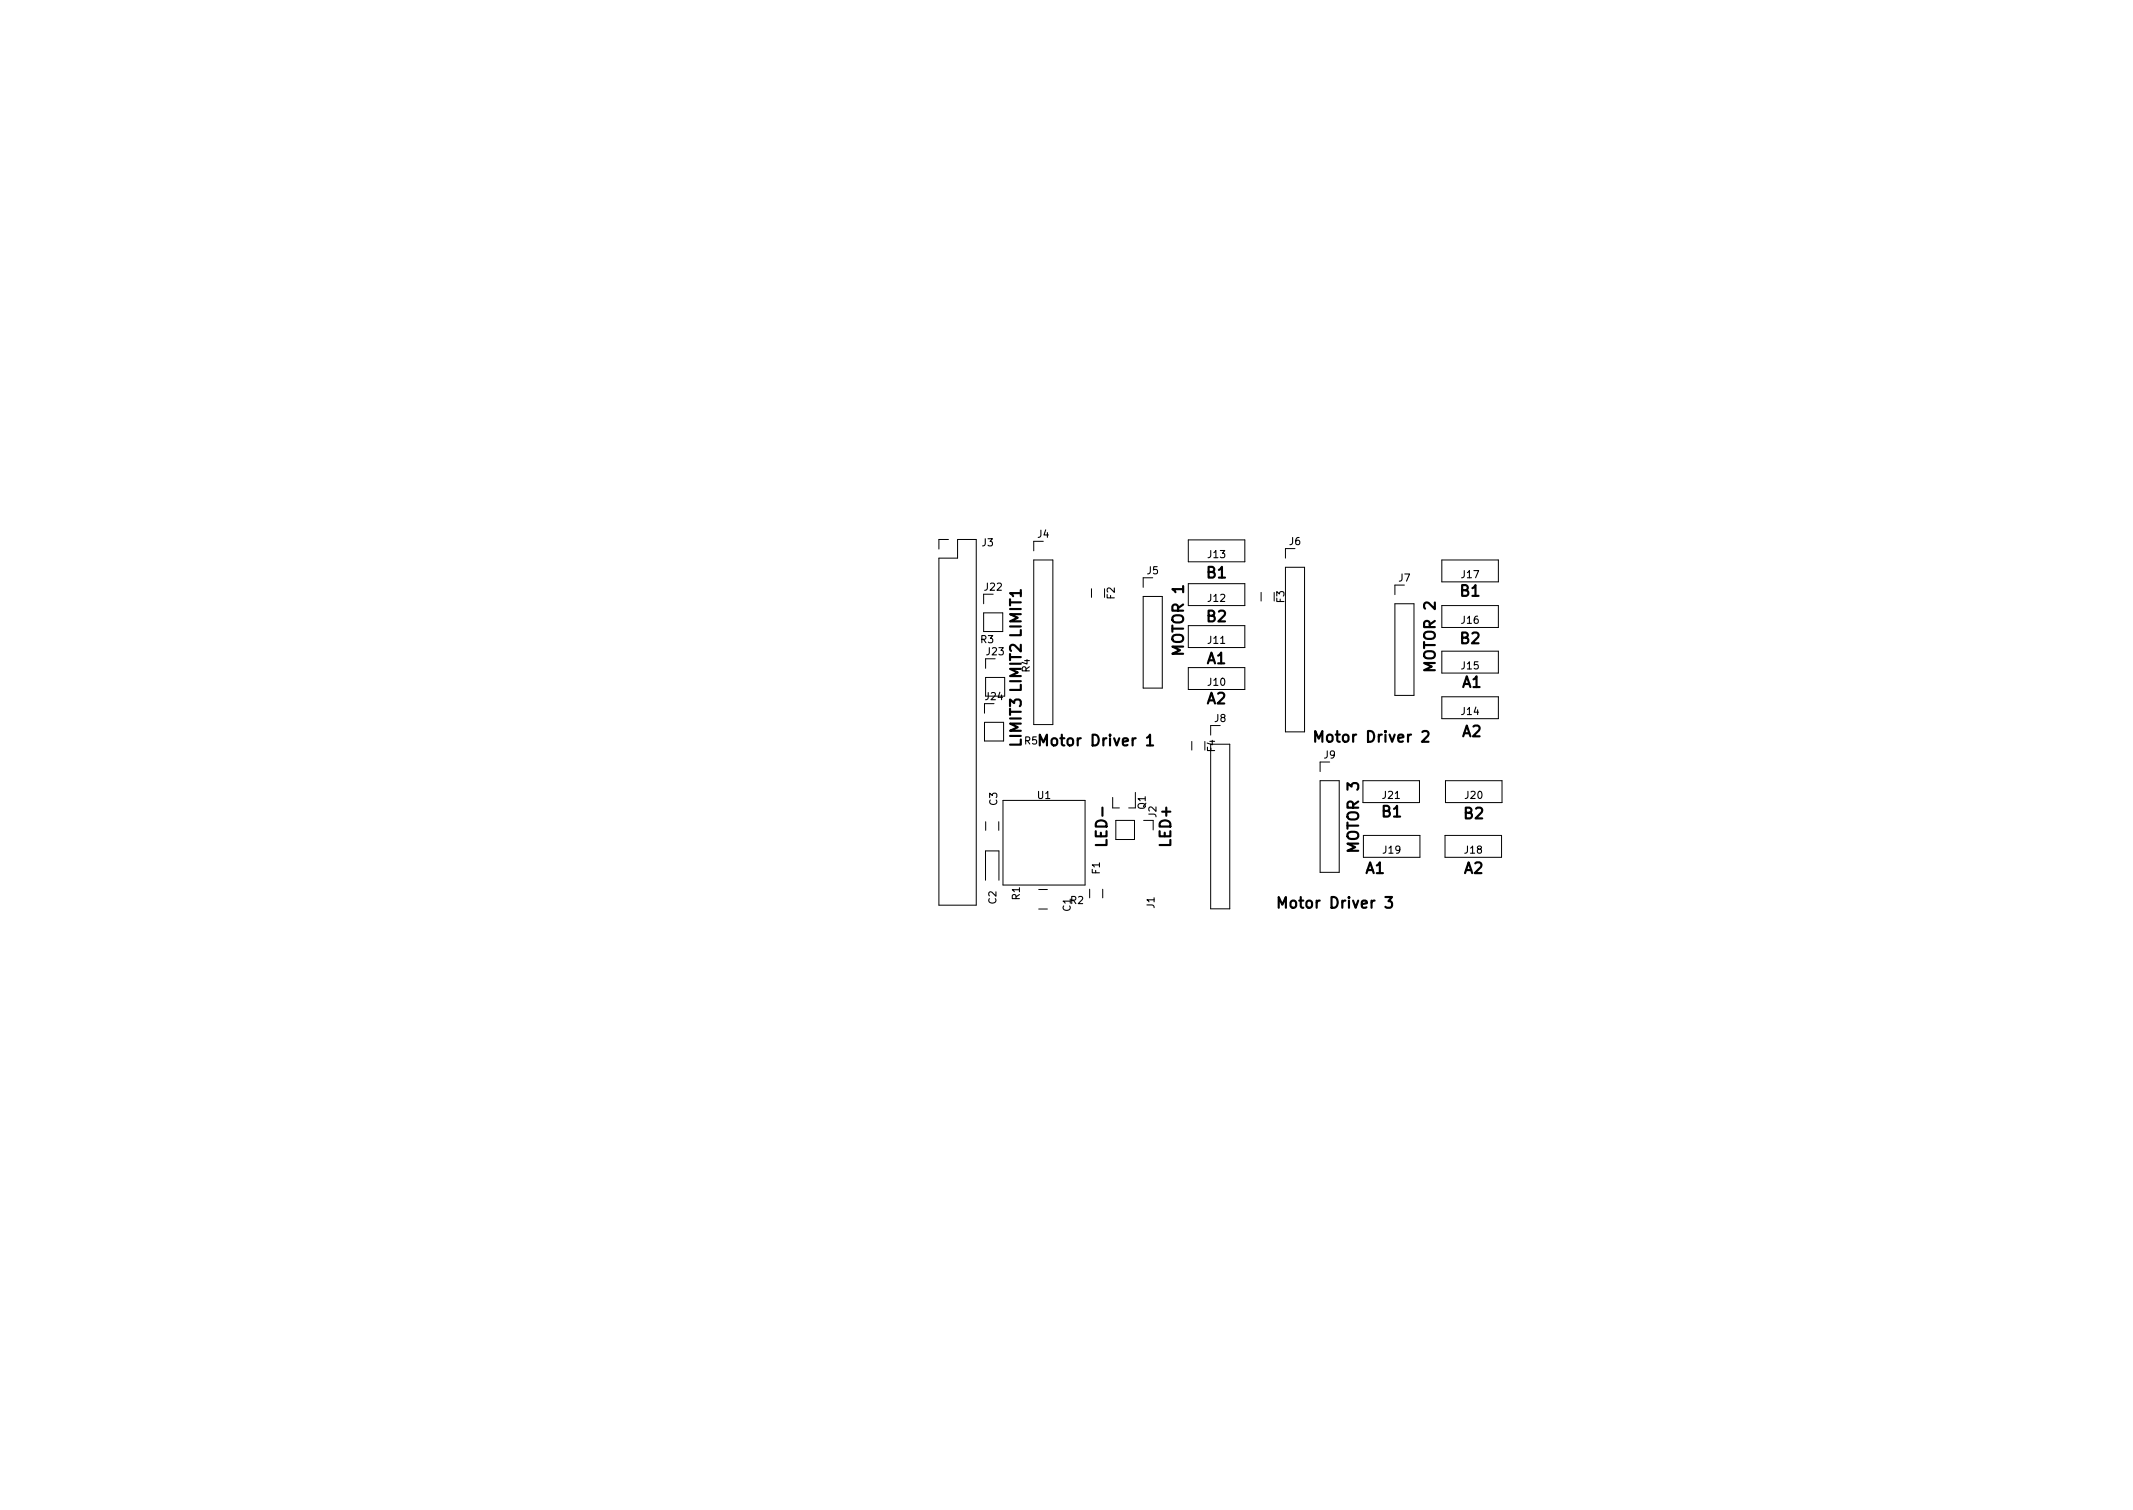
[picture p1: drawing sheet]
<svg xmlns="http://www.w3.org/2000/svg" width="297mm" height="210mm" viewBox="0 0 297 210" stroke-linecap="round" stroke-linejoin="round" font-family="sans-serif">
<defs><g id="words">
<g font-size="2.1">
<text x="168.1" y="80.5">B1</text>
<text x="203.4" y="83">B1</text>
<text x="168.1" y="86.6">B2</text>
<text x="203.4" y="89.6">B2</text>
<text x="164.8" y="91.1" transform="rotate(-90 164.8 91.1)">MOTOR 1</text>
<text x="168.1" y="92.4">A1</text>
<text x="199.9" y="93.4" transform="rotate(-90 199.9 93.4)">MOTOR 2</text>
<text x="203.6" y="95.7">A1</text>
<text x="168.1" y="98">A2</text>
<text x="142.2" y="103.9" transform="rotate(-90 142.2 103.9)">LIMIT3 LIMIT2 LIMIT1</text>
<text x="145.6" y="103.9">Motor Driver 1</text>
<text x="183.9" y="103.4">Motor Driver 2</text>
<text x="203.6" y="102.6">A2</text>
<text x="192.5" y="113.8">B1</text>
<text x="154.2" y="117.5" transform="rotate(-90 154.2 117.5)">LED-</text>
<text x="163.1" y="117.8" transform="rotate(-90 163.1 117.8)">LED+</text>
<text x="189.2" y="118.5" transform="rotate(-90 189.2 118.5)">MOTOR 3</text>
<text x="203.9" y="114">B2</text>
<text x="190.2" y="121.6">A1</text>
<text x="203.9" y="121.6">A2</text>
<text x="178.8" y="126.5">Motor Driver 3</text>
</g>
<g font-size="1.4">
<text x="136.8" y="76.1">J3</text>
<text x="144.5" y="74.9">J4</text>
<text x="168.3" y="77.7">J13</text>
<text x="179.6" y="75.9">J6</text>
<text x="137.1" y="82.2">J22</text>
<text x="155.2" y="83.4" transform="rotate(-90 155.2 83.4)">F2</text>
<text x="159.8" y="80">J5</text>
<text x="168.3" y="83.8">J12</text>
<text x="178.9" y="83.9" transform="rotate(-90 178.9 83.9)">F3</text>
<text x="194.8" y="81">J7</text>
<text x="203.6" y="80.5">J17</text>
<text x="136.6" y="89.5">R3</text>
<text x="168.3" y="89.6">J11</text>
<text x="203.6" y="86.8">J16</text>
<text x="137.4" y="91.2">J23</text>
<text x="143.4" y="93.6" transform="rotate(-90 143.4 93.6)">R4</text>
<text x="168.3" y="95.5">J10</text>
<text x="203.6" y="93.2">J15</text>
<text x="137.3" y="97.5">J24</text>
<text x="169.2" y="100.5">J8</text>
<text x="203.6" y="99.5">J14</text>
<text x="142.7" y="103.7">R5</text>
<text x="169.2" y="104.7" transform="rotate(-90 169.2 104.7)">F4</text>
<text x="184.4" y="105.6">J9</text>
<text x="138.9" y="112.1" transform="rotate(-90 138.9 112.1)">C3</text>
<text x="144.5" y="111.2">U1</text>
<text x="159.5" y="112.7" transform="rotate(-90 159.5 112.7)">Q1</text>
<text x="161" y="113.8" transform="rotate(-90 161 113.8)">J2</text>
<text x="192.6" y="111.2">J21</text>
<text x="204.1" y="111.2">J20</text>
<text x="192.6" y="118.9">J19</text>
<text x="204" y="118.9">J18</text>
<text x="138.7" y="125.9" transform="rotate(-90 138.7 125.9)">C2</text>
<text x="142" y="125.3" transform="rotate(-90 142 125.3)">R1</text>
<text x="149.1" y="125.9">R2</text>
<text x="153.2" y="121.7" transform="rotate(-90 153.2 121.7)">F1</text>
<text x="149.1" y="126.9" transform="rotate(-90 149.1 126.9)">C1</text>
<text x="160.8" y="126.4" transform="rotate(-90 160.8 126.4)">J1</text>
</g>
</g></defs>
<path d="M144.8 103.8v-1.5l.5 1.1 .5-1.1v1.5M159.7 102.7l.5-.4v1.5M159.7 103.8h.9M183.2 103.3v-1.5l.5 1.1 .5-1.1v1.5M198.1 101.9l.2-.1 .5 .1a.41 .41 0 0 1 .1 .5l-.9 .9h.9M178.1 126.4v-1.5l.5 1.1 .5-1.1v1.5M192.9 124.9h1l-.5 .6a.41 .41 0 0 1 .5 .3v.3l-.2 .2-.6 .1-.2-.1" fill="none" stroke="#000" stroke-width=".3"/>
<g fill="none" stroke="#000" stroke-width=".14">
<path d="M130.8 77.7h2.5v-2.6h2.6v50.9h-5.1zM132.1 75.1h-1.3v1.3M144 78h2.6v22.9h-2.6zM145.3 75.4h-1.3v1.3M165.5 75.2h7.9v3h-7.9zM179 79h2.7v22.9h-2.7zM180.3 76.4h-1.3v1.3M200.8 78h7.9v3h-7.9zM137 85.3h2.6v2.6h-2.6zM137 82.7v1.4M137.1 98v1.3M137.3 91.7v1.4"/>
<path d="M137.3 94.3h2.6v2.6h-2.6zM152 82v1.2M159.2 83.1h2.7v12.7h-2.7zM160.5 80.5h-1.3v1.3M165.5 93h7.9v3h-7.9zM165.5 81.3h7.9v3h-7.9M165.5 87.1h7.9v3.1h-7.9M175.6 82.5v1.2M194.3 84.1h2.6v12.7h-2.6zM195.6 81.5h-1.3v1.3M200.8 84.3h7.9v3.1h-7.9zM200.8 90.7h7.9v3h-7.9z"/>
<path d="M200.8 97h7.9v3.1h-7.9zM137.1 100.6h2.7v2.6h-2.7zM137.3 114.4v1.2M139.1 114.4v1.2M139.7 111.4h11.4v11.8h-11.4zM154.9 111v1.5h1M155.4 114.2h2.6v2.7h-2.6zM158.1 110.3v2.2h-.9M159.3 114.2h1.3v1.4M166 103.2v1.2M168.6 103.6h2.7v22.9h-2.7zM169.9 101h-1.3v1.4"/>
<path d="M183.8 108.7h2.7v12.8h-2.7zM185.2 106.1h-1.4v1.3M189.8 108.7h7.9v3.1h-7.9M189.9 116.3h7.8v3.1h-7.8zM201.2 116.3h7.9v3.1h-7.9zM201.3 108.7h7.9v3.1h-7.9zM137.2 122.6v-4.1h1.9v4.1M144.6 123.9h1.3M144.6 126.6h1.3M151.7 123.8v1.2M153.6 123.8v1.2"/>
</g>
<use href="#words"/>
</svg>
